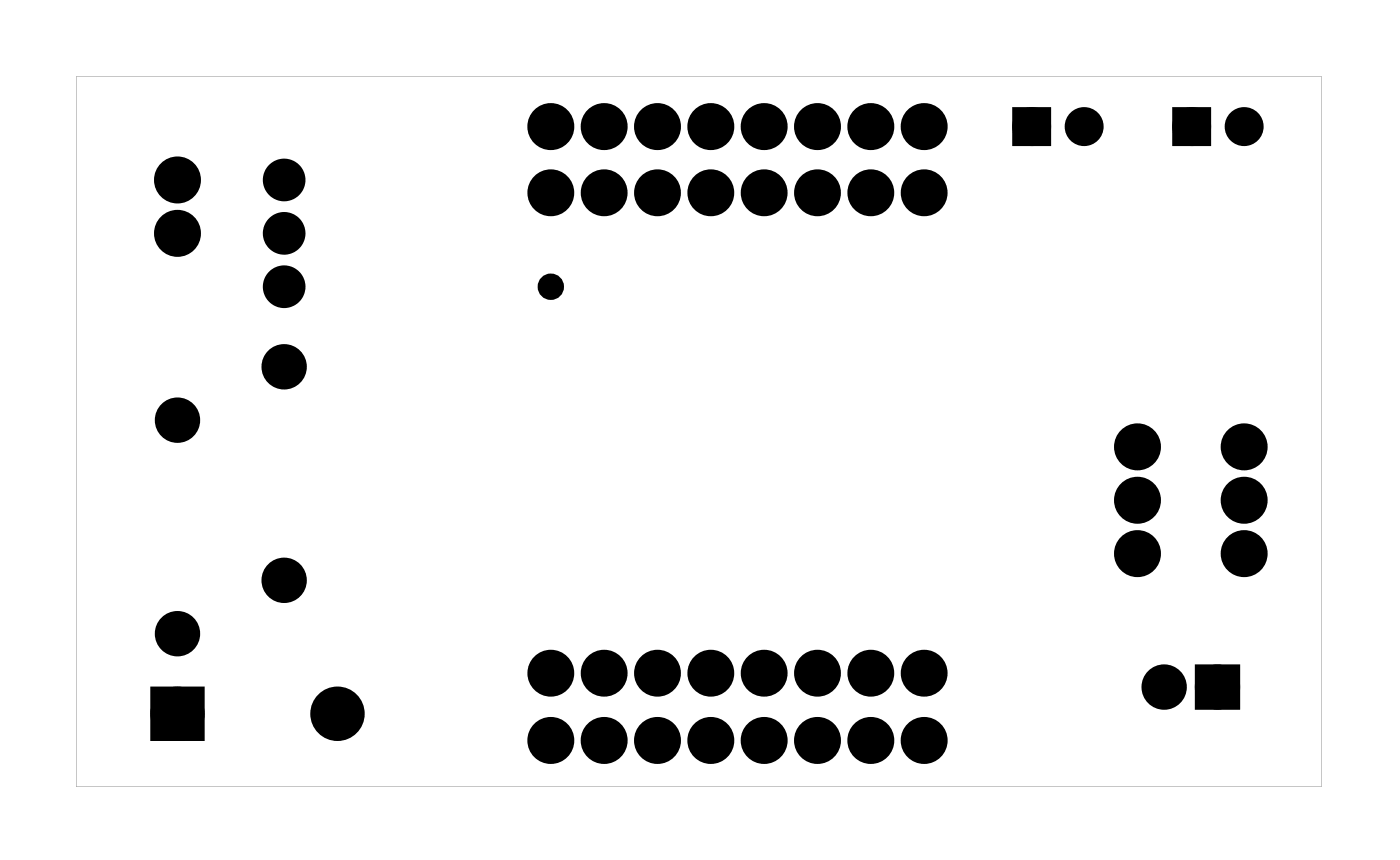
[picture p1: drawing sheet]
<svg xmlns="http://www.w3.org/2000/svg" width="67mm" height="41mm" viewBox="0 0 67 41" stroke-linecap="round" stroke-linejoin="round" font-family="sans-serif">
<g fill="#000">
<path d="M48.5 5.4h1.2v1.2h-1.2zM56.2 5.4h1.2v1.2h-1.2zM7.5 33h1.9v1.9h-1.9zM57.3 32h1.4v1.4h-1.4z"/>
<path d="M3.6 3.6v33.8h59.3v-33.8zM3.6 3.6h59.3v33.8h-59.3z"/>
<circle cx="13.5" cy="8.6" r=".64"/>
<circle cx="13.5" cy="13.6" r=".64"/>
<circle cx="13.5" cy="11.1" r=".64"/>
</g>
<g fill="#000">
<circle cx="8.5" cy="20" r=".7"/>
<circle cx="8.5" cy="8.6" r=".74"/>
<circle cx="8.5" cy="11.1" r=".74"/>
<circle cx="13.5" cy="17.5" r=".7"/>
<circle cx="26.2" cy="6" r=".74"/>
<circle cx="26.2" cy="9.2" r=".72"/>
<circle cx="26.2" cy="13.6" r=".35"/>
<circle cx="28.8" cy="6" r=".74"/>
<circle cx="28.8" cy="9.2" r=".72"/>
<circle cx="31.3" cy="6" r=".74"/>
<circle cx="31.3" cy="9.2" r=".72"/>
<circle cx="33.9" cy="6" r=".74"/>
<circle cx="33.9" cy="9.2" r=".72"/>
<circle cx="36.4" cy="6" r=".74"/>
<circle cx="36.4" cy="9.2" r=".72"/>
<circle cx="38.9" cy="6" r=".74"/>
<circle cx="38.9" cy="9.2" r=".72"/>
<circle cx="41.5" cy="6" r=".74"/>
<circle cx="41.5" cy="9.2" r=".72"/>
<circle cx="44" cy="6" r=".74"/>
<circle cx="44" cy="9.2" r=".72"/>
<circle cx="49.1" cy="6" r=".6"/>
<circle cx="51.6" cy="6" r=".6"/>
<circle cx="56.8" cy="6" r=".6"/>
<circle cx="59.3" cy="6" r=".6"/>
<circle cx="8.5" cy="30.2" r=".7"/>
<circle cx="8.5" cy="34" r=".91"/>
<circle cx="13.5" cy="27.6" r=".7"/>
<circle cx="16.1" cy="34" r=".91"/>
<circle cx="26.2" cy="35.2" r=".74"/>
<circle cx="26.2" cy="32" r=".72"/>
<circle cx="28.8" cy="35.2" r=".74"/>
<circle cx="28.8" cy="32" r=".72"/>
<circle cx="31.3" cy="35.2" r=".74"/>
<circle cx="31.3" cy="32" r=".72"/>
<circle cx="33.9" cy="35.2" r=".74"/>
<circle cx="33.9" cy="32" r=".72"/>
<circle cx="36.4" cy="35.2" r=".74"/>
<circle cx="36.4" cy="32" r=".72"/>
<circle cx="38.9" cy="35.2" r=".74"/>
<circle cx="38.9" cy="32" r=".72"/>
<circle cx="41.5" cy="35.2" r=".74"/>
<circle cx="41.5" cy="32" r=".72"/>
<circle cx="44" cy="35.2" r=".74"/>
<circle cx="44" cy="32" r=".72"/>
<circle cx="54.2" cy="26.3" r=".74"/>
<circle cx="54.2" cy="21.3" r=".74"/>
<circle cx="54.2" cy="23.8" r=".74"/>
<circle cx="55.4" cy="32.7" r=".7"/>
<circle cx="58" cy="32.7" r=".7"/>
<circle cx="59.3" cy="26.3" r=".74"/>
<circle cx="59.3" cy="21.3" r=".74"/>
<circle cx="59.3" cy="23.8" r=".74"/>
</g>
<g fill="none" stroke="#000" stroke-width=".76" stroke-linecap="butt">
<path d="M7.5 33h1.9v1.9h-1.9zM57.3 32h1.4v1.4h-1.4z"/>
<circle cx="8.5" cy="20" r=".7"/>
<circle cx="8.5" cy="8.6" r=".74"/>
<circle cx="8.5" cy="11.1" r=".74"/>
<circle cx="13.5" cy="17.5" r=".7"/>
<circle cx="26.2" cy="6" r=".74"/>
<circle cx="28.8" cy="6" r=".74"/>
<circle cx="31.3" cy="6" r=".74"/>
<circle cx="33.9" cy="6" r=".74"/>
<circle cx="36.4" cy="6" r=".74"/>
<circle cx="38.9" cy="6" r=".74"/>
<circle cx="41.5" cy="6" r=".74"/>
<circle cx="44" cy="6" r=".74"/>
<circle cx="8.5" cy="30.2" r=".7"/>
<circle cx="8.5" cy="34" r=".91"/>
<circle cx="13.5" cy="27.6" r=".7"/>
<circle cx="16.1" cy="34" r=".91"/>
<circle cx="26.2" cy="35.2" r=".74"/>
<circle cx="28.8" cy="35.2" r=".74"/>
<circle cx="31.3" cy="35.2" r=".74"/>
<circle cx="33.9" cy="35.2" r=".74"/>
<circle cx="36.4" cy="35.2" r=".74"/>
<circle cx="38.9" cy="35.2" r=".74"/>
<circle cx="41.5" cy="35.2" r=".74"/>
<circle cx="44" cy="35.2" r=".74"/>
<circle cx="54.2" cy="23.8" r=".74"/>
<circle cx="54.2" cy="26.3" r=".74"/>
<circle cx="54.2" cy="21.3" r=".74"/>
<circle cx="55.4" cy="32.7" r=".7"/>
<circle cx="58" cy="32.7" r=".7"/>
<circle cx="59.3" cy="23.8" r=".74"/>
<circle cx="59.3" cy="26.3" r=".74"/>
<circle cx="59.3" cy="21.3" r=".74"/>
</g>
<circle cx="26.2" cy="13.6" r=".35" fill="none" stroke="#000" stroke-width=".55"/>
<g fill="none" stroke="#000" stroke-width=".78" stroke-linecap="butt">
<circle cx="26.2" cy="9.2" r=".72"/>
<circle cx="28.8" cy="9.2" r=".72"/>
<circle cx="31.3" cy="9.2" r=".72"/>
<circle cx="33.9" cy="9.2" r=".72"/>
<circle cx="36.4" cy="9.2" r=".72"/>
<circle cx="38.9" cy="9.2" r=".72"/>
<circle cx="41.5" cy="9.2" r=".72"/>
<circle cx="44" cy="9.2" r=".72"/>
<circle cx="26.2" cy="32" r=".72"/>
<circle cx="28.8" cy="32" r=".72"/>
<circle cx="31.3" cy="32" r=".72"/>
<circle cx="33.9" cy="32" r=".72"/>
<circle cx="36.4" cy="32" r=".72"/>
<circle cx="38.9" cy="32" r=".72"/>
<circle cx="41.5" cy="32" r=".72"/>
<circle cx="44" cy="32" r=".72"/>
</g>
<g fill="none" stroke="#000" stroke-width=".65" stroke-linecap="butt">
<path d="M48.5 5.4h1.2v1.2h-1.2zM56.2 5.4h1.2v1.2h-1.2z"/>
<circle cx="49.1" cy="6" r=".6"/>
<circle cx="51.6" cy="6" r=".6"/>
<circle cx="56.8" cy="6" r=".6"/>
<circle cx="59.3" cy="6" r=".6"/>
</g>
<g fill="none" stroke="#000" stroke-width=".76">
<circle cx="13.5" cy="11.1" r=".64"/>
<circle cx="13.5" cy="13.6" r=".64"/>
<circle cx="13.5" cy="8.6" r=".64"/>
</g>
</svg>
